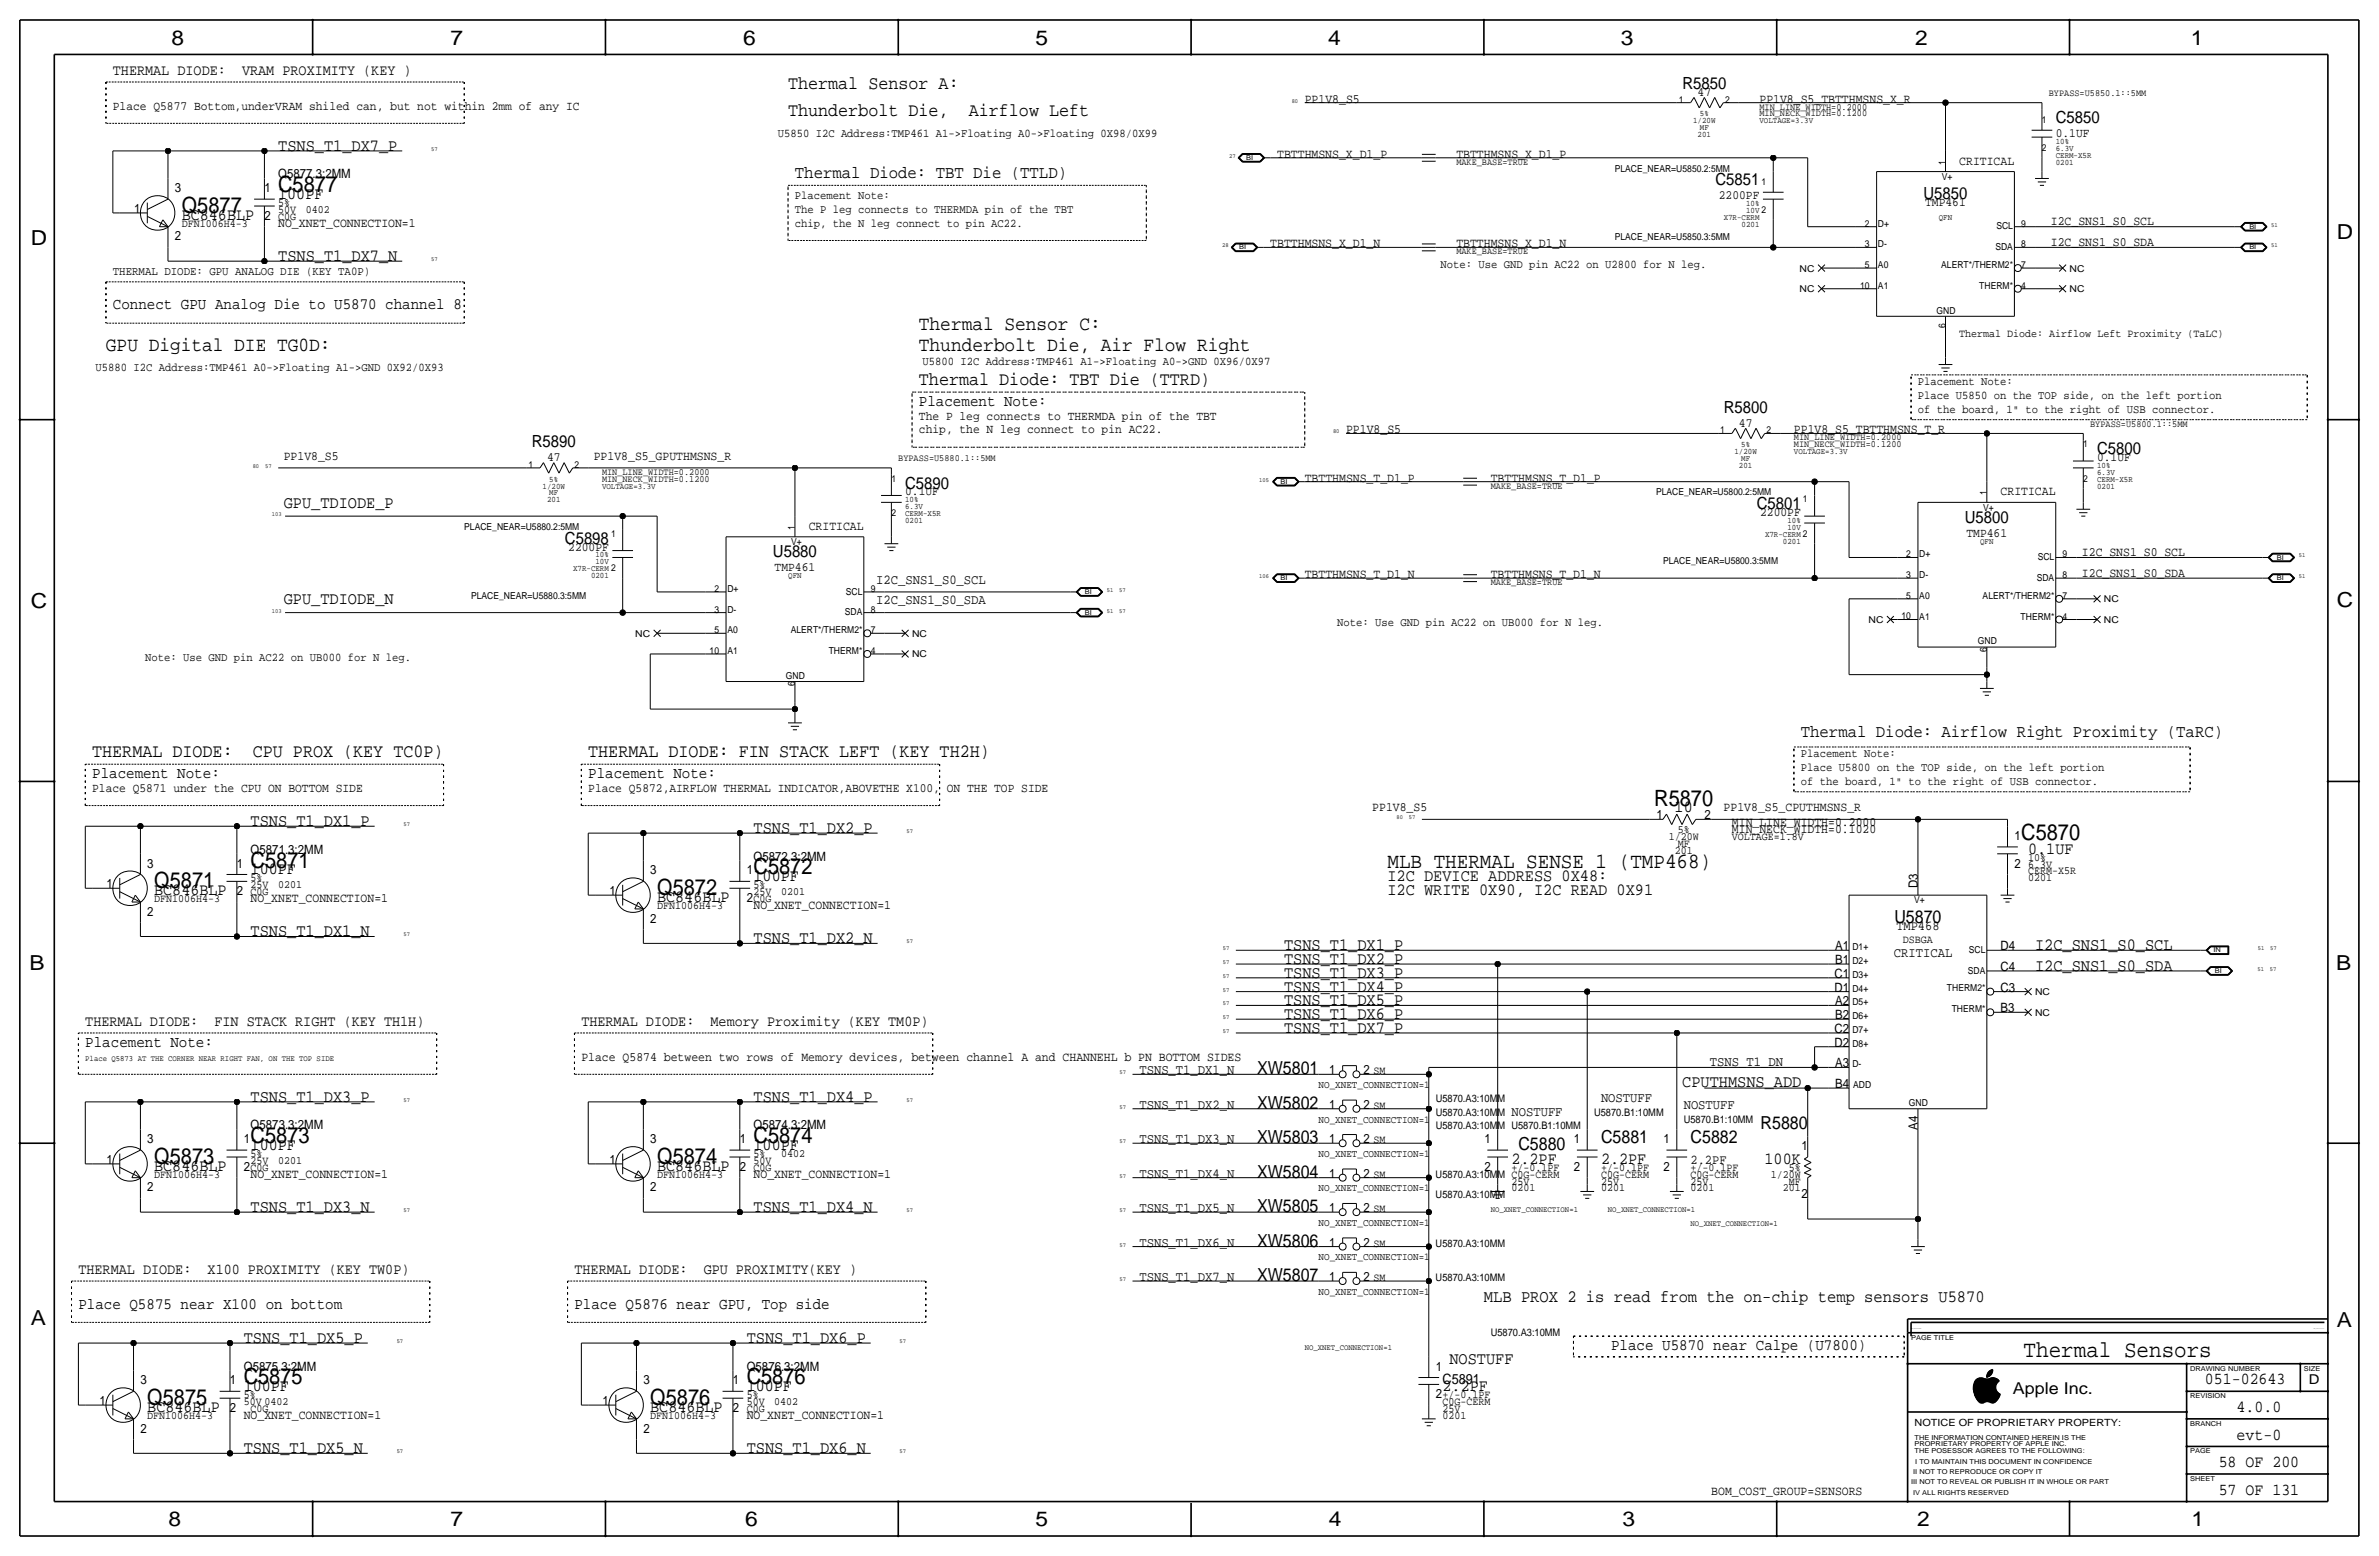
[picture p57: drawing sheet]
<svg xmlns="http://www.w3.org/2000/svg" width="877mm" height="574mm" viewBox="0 0 877 574" stroke-linecap="round" stroke-linejoin="round" font-family="sans-serif">
<defs><g id="words">
<text font-size="8.6" x="746" y="500.1">Thermal Sensors</text>
<g font-size="8.3">
<text x="102.6" y="70.9">C5877</text>
<text x="67" y="78.5">Q5877</text>
<text x="609.9" y="296.9">R5870</text>
<text x="745.2" y="309.6">C5870</text>
<text x="92.4" y="319.8">C5871</text>
<text x="277.8" y="322.3">C5872</text>
<text x="56.8" y="327.4">Q5871</text>
<text x="242.3" y="329.9">Q5872</text>
<text x="92.4" y="421.4">C5873</text>
<text x="277.8" y="421.4">C5874</text>
<text x="56.8" y="429">Q5873</text>
<text x="242.3" y="429">Q5874</text>
<text x="89.9" y="510.3">C5875</text>
<text x="275.3" y="510.3">C5876</text>
<text x="54.3" y="517.9">Q5875</text>
<text x="239.7" y="517.9">Q5876</text>
</g>
<text font-size="8" x="511.5" y="319.8">MLB THERMAL SENSE 1 (TMP468)</text>
<g font-size="7.6">
<text x="63.2" y="16.5">8</text>
<text x="166.1" y="16.5">7</text>
<text x="274" y="16.5">6</text>
<text x="381.7" y="16.5">5</text>
<text x="489.7" y="16.5">4</text>
<text x="597.6" y="16.5">3</text>
<text x="706.1" y="16.5">2</text>
<text x="807.7" y="16.5">1</text>
<text x="861.5" y="88.1">D</text>
<text x="11.4" y="90.4">D</text>
<text x="11.4" y="224.3">C</text>
<text x="861.5" y="223.8">C</text>
<text x="10.8" y="357.6">B</text>
<text x="861.3" y="357.4">B</text>
<text x="11.3" y="488.4">A</text>
<text x="861.5" y="489.2">A</text>
<text x="62.2" y="562.6">8</text>
<text x="166" y="562.6">7</text>
<text x="274.8" y="562.6">6</text>
<text x="381.7" y="562.6">5</text>
<text x="489.9" y="562.6">4</text>
<text x="598.1" y="562.6">3</text>
<text x="706.8" y="562.6">2</text>
<text x="807.9" y="562.6">1</text>
</g>
<g font-size="7.4">
<text x="338.8" y="121.7">Thermal Sensor C:</text>
<text x="39.1" y="129.3">GPU Digital DIE TG0D:</text>
<text x="338.8" y="129.3">Thunderbolt Die, Air Flow Right</text>
</g>
<g font-size="6.9">
<text x="290.5" y="32.8">Thermal Sensor A:</text>
<text x="290.5" y="42.9">Thunderbolt Die,</text>
<text x="357.2" y="42.9">Airflow Left</text>
<text x="338.8" y="142">Thermal Diode: TBT Die (TTRD)</text>
<text x="34" y="279.1">THERMAL DIODE:</text>
<text x="93.2" y="279.1">CPU PROX (KEY TC0P)</text>
<text x="216.9" y="279.1">THERMAL DIODE: FIN STACK LEFT (KEY TH2H)</text>
</g>
<g font-size="6.6">
<text x="698.4" y="340.1">U5870</text>
<text x="463.5" y="396">XW5801</text>
<text x="463.5" y="408.7">XW5802</text>
<text x="649.1" y="416.3">R5880</text>
<text x="463.5" y="421.4">XW5803</text>
<text x="559.8" y="423.9">C5880</text>
<text x="590.2" y="421.4">C5881</text>
<text x="623.3" y="421.4">C5882</text>
<text x="463.5" y="434.1">XW5804</text>
<text x="463.5" y="446.8">XW5805</text>
<text x="463.5" y="459.5">XW5806</text>
<text x="463.5" y="472.2">XW5807</text>
</g>
<g font-size="6.5">
<text x="293.1" y="65.8">Thermal Diode: TBT Die (TTLD)</text>
<text x="663.9" y="271.5">Thermal Diode: Airflow Right Proximity (TaRC)</text>
</g>
<text font-size="6.4" x="547.1" y="479.8">MLB PROX 2 is read from the on-chip temp sensors U5870</text>
<g font-size="6.3">
<text x="102.6" y="55.6">TSNS_T1_DX7_P</text>
<text x="102.6" y="96.3">TSNS_T1_DX7_N</text>
<text x="104.6" y="187.2">GPU_TDIODE_P</text>
<text x="104.6" y="222.8">GPU_TDIODE_N</text>
<text x="92.4" y="304.5">TSNS_T1_DX1_P</text>
<text x="277.8" y="307.1">TSNS_T1_DX2_P</text>
<text x="511.5" y="324.9">I2C DEVICE ADDRESS 0X48:</text>
<text x="511.5" y="329.9">I2C WRITE 0X90, I2C READ 0X91</text>
<text x="92.4" y="345.2">TSNS_T1_DX1_N</text>
<text x="277.8" y="347.7">TSNS_T1_DX2_N</text>
<text x="473.4" y="350.3">TSNS_T1_DX1_P</text>
<text x="750.3" y="350.3">I2C_SNS1_S0_SCL</text>
<text x="473.4" y="355.3">TSNS_T1_DX2_P</text>
<text x="750.3" y="357.9">I2C_SNS1_S0_SDA</text>
<text x="473.4" y="365.5">TSNS_T1_DX4_P</text>
<text x="473.4" y="360.4">TSNS_T1_DX3_P</text>
<text x="473.4" y="370.6">TSNS_T1_DX5_P</text>
<text x="473.4" y="375.7">TSNS_T1_DX6_P</text>
<text x="473.4" y="380.7">TSNS_T1_DX7_P</text>
<text x="620.2" y="400.6">CPUTHMSNS_ADD</text>
<text x="92.4" y="406.1">TSNS_T1_DX3_P</text>
<text x="277.8" y="406.1">TSNS_T1_DX4_P</text>
<text x="92.4" y="446.8">TSNS_T1_DX3_N</text>
<text x="277.8" y="446.8">TSNS_T1_DX4_N</text>
<text x="89.9" y="495">TSNS_T1_DX5_P</text>
<text x="275.3" y="495">TSNS_T1_DX6_P</text>
<text x="534.4" y="502.7">NOSTUFF</text>
<text x="89.9" y="535.7">TSNS_T1_DX5_N</text>
<text x="275.3" y="535.7">TSNS_T1_DX6_N</text>
</g>
<g font-size="6.2">
<text x="620.2" y="32.8">R5850</text>
<text x="757.9" y="45.5">C5850</text>
<text x="632.5" y="68.3">C5851</text>
<text x="102.6" y="73.4">100PF</text>
<text x="709.1" y="73.4">U5850</text>
<text x="67" y="81">BC846BLP</text>
<text x="635.5" y="152.1">R5800</text>
<text x="196.1" y="164.8">R5890</text>
<text x="773.1" y="167.4">C5800</text>
<text x="333.7" y="180.1">C5890</text>
<text x="647.7" y="187.7">C5801</text>
<text x="724.4" y="192.8">U5800</text>
<text x="208.3" y="200.4">C5898</text>
<text x="285" y="205.5">U5880</text>
<text x="617.4" y="299.5">10</text>
<text x="747.7" y="314.7">0.1UF</text>
<text x="92.4" y="322.3">100PF</text>
<text x="56.8" y="329.9">BC846BLP</text>
<text x="277.8" y="324.9">100PF</text>
<text x="242.3" y="332.5">BC846BLP</text>
<text x="92.4" y="423.9">100PF</text>
<text x="277.8" y="423.9">100PF</text>
<text x="56.8" y="431.5">BC846BLP</text>
<text x="242.3" y="431.5">BC846BLP</text>
<text x="557.2" y="429">2.2PF</text>
<text x="590.2" y="429">2.2PF</text>
<text x="650.5" y="429">100K</text>
<text x="89.9" y="512.8">100PF</text>
<text x="275.3" y="512.8">100PF</text>
<text x="531.8" y="512.8">2.2PF</text>
<text x="812.9" y="510.3">051-02643</text>
<text x="54.3" y="520.4">BC846BLP</text>
<text x="239.7" y="520.4">BC846BLP</text>
<text x="824.6" y="520.4">4.0.0</text>
<text x="824.6" y="530.6">evt-0</text>
<text x="818" y="540.8">58 OF 200</text>
<text x="818" y="550.9">57 OF 131</text>
</g>
<text font-size="6" x="742.1" y="513.9">Apple Inc.</text>
<g font-size="5.9">
<text x="41.6" y="114">Connect GPU Analog Die to U5870 channel 8</text>
<text x="338.8" y="149.6">Placement Note:</text>
<text x="34" y="286.8">Placement Note:</text>
<text x="216.9" y="286.8">Placement Note:</text>
<text x="31.4" y="385.8">Placement Note:</text>
<text x="28.9" y="482.3">Place Q5875 near X100 on bottom</text>
<text x="211.8" y="482.3">Place Q5876 near GPU, Top side</text>
<text x="594" y="497.6">Place U5870 near Calpe (U7800)</text>
</g>
<g font-size="5.6">
<text x="41.6" y="27.7">THERMAL DIODE:</text>
<text x="89.2" y="27.7">VRAM PROXIMITY (KEY )</text>
<text x="31.4" y="378.2">THERMAL DIODE:</text>
<text x="79.1" y="378.2">FIN STACK RIGHT (KEY TH1H)</text>
<text x="214.3" y="378.2">THERMAL DIODE:</text>
<text x="262" y="378.2">Memory Proximity (KEY TM0P)</text>
<text x="28.9" y="469.6">THERMAL DIODE:</text>
<text x="76.5" y="469.6">X100 PROXIMITY (KEY TW0P)</text>
<text x="211.8" y="469.6">THERMAL DIODE:</text>
<text x="259.4" y="469.6">GPU PROXIMITY(KEY )</text>
</g>
<text font-size="5.3" x="531.8" y="510.3">C5891</text>
<g font-size="5">
<text x="323" y="215.1">I2C_SNS1_S0_SCL</text>
<text x="323" y="222.8">I2C_SNS1_S0_SDA</text>
<text x="699.1" y="342.6">TMP468</text>
<text x="698.2" y="352.8">CRITICAL</text>
<text x="420.1" y="396">TSNS_T1_DX1_N</text>
<text x="630.4" y="392.9">TSNS_T1_DN</text>
<text x="590.2" y="406.1">NOSTUFF</text>
<text x="420.1" y="408.7">TSNS_T1_DX2_N</text>
<text x="557.2" y="411.2">NOSTUFF</text>
<text x="620.7" y="408.7">NOSTUFF</text>
<text x="420.1" y="421.4">TSNS_T1_DX3_N</text>
<text x="623.3" y="429">2.2PF</text>
<text x="420.1" y="434.1">TSNS_T1_DX4_N</text>
<text x="420.1" y="446.8">TSNS_T1_DX5_N</text>
<text x="420.1" y="459.5">TSNS_T1_DX6_N</text>
<text x="420.1" y="472.2">TSNS_T1_DX7_N</text>
<text x="851.2" y="510.3">D</text>
</g>
<g font-size="4.7">
<text x="625.9" y="35.3">47</text>
<text x="41.6" y="40.4">Place Q5877 Bottom,underVRAM shiled can, but not within 2mm of any IC</text>
<text x="481" y="37.8">PP1V8_S5</text>
<text x="648.7" y="37.8">PP1V8_S5_TBTTHMSNS_X_R</text>
<text x="757.9" y="50.5">0.1UF</text>
<text x="470.9" y="58.2">TBTTHMSNS_X_D1_P</text>
<text x="536.9" y="58.2">TBTTHMSNS_X_D1_P</text>
<text x="102.6" y="65.8">Q5877.3:2MM</text>
<text x="722.3" y="60.7">CRITICAL</text>
<text x="64.5" y="70.9">3</text>
<text x="97.5" y="70.9">1</text>
<text x="633.7" y="73.4">2200PF</text>
<text x="709.8" y="75.9">TMP461</text>
<text x="49.4" y="78.5">1</text>
<text x="97.5" y="81">2</text>
<text x="102.6" y="83.6">NO_XNET_CONNECTION=1</text>
<text x="756.1" y="83.1">I2C_SNS1_S0_SCL</text>
<text x="64.5" y="88.6">2</text>
<text x="468.3" y="91.2">TBTTHMSNS_X_D1_N</text>
<text x="536.9" y="91.2">TBTTHMSNS_X_D1_N</text>
<text x="756.1" y="90.7">I2C_SNS1_S0_SDA</text>
<text x="338.8" y="154.7">The P leg connects to THERMDA pin of the TBT</text>
<text x="338.8" y="159.8">chip, the N leg connect to pin AC22.</text>
<text x="496.3" y="159.8">PP1V8_S5</text>
<text x="641.1" y="157.2">47</text>
<text x="661.4" y="159.8">PP1V8_S5_TBTTHMSNS_T_R</text>
<text x="104.6" y="169.4">PP1V8_S5</text>
<text x="201.7" y="169.9">47</text>
<text x="218.9" y="169.4">PP1V8_S5_GPUTHMSNS_R</text>
<text x="773.1" y="169.9">0.1UF</text>
<text x="481" y="177.5">TBTTHMSNS_T_D1_P</text>
<text x="549.6" y="177.5">TBTTHMSNS_T_D1_P</text>
<text x="333.7" y="182.6">0.1UF</text>
<text x="737.6" y="182.6">CRITICAL</text>
<text x="648.9" y="190.2">2200PF</text>
<text x="298.1" y="195.3">CRITICAL</text>
<text x="725" y="197.9">TMP461</text>
<text x="209.5" y="202.9">2200PF</text>
<text x="767.5" y="205">I2C_SNS1_S0_SCL</text>
<text x="285.6" y="210.6">TMP461</text>
<text x="481" y="213.1">TBTTHMSNS_T_D1_N</text>
<text x="549.6" y="213.1">TBTTHMSNS_T_D1_N</text>
<text x="767.5" y="212.6">I2C_SNS1_S0_SDA</text>
<text x="34" y="291.8">Place Q5871 under the CPU ON BOTTOM SIDE</text>
<text x="216.9" y="291.8">Place Q5872,AIRFLOW THERMAL INDICATOR,ABOVETHE X100, ON THE TOP SIDE</text>
<text x="505.9" y="299">PP1V8_S5</text>
<text x="635.5" y="299">PP1V8_S5_CPUTHMSNS_R</text>
<text x="610.8" y="302">1</text>
<text x="628.3" y="302">2</text>
<text x="638.5" y="304.5">MIN_LINE_WIDTH=0.2000</text>
<text x="638.5" y="307.1">MIN_NECK_WIDTH=0.1020</text>
<text x="742.6" y="309.6">1</text>
<text x="92.4" y="314.7">Q5871.3:2MM</text>
<text x="277.8" y="317.2">Q5872.3:2MM</text>
<text x="54.3" y="319.8">3</text>
<text x="87.3" y="319.8">1</text>
<text x="239.7" y="322.3">3</text>
<text x="275.3" y="322.3">1</text>
<text x="742.6" y="319.8">2</text>
<text x="39.3" y="327.4">1</text>
<text x="87.3" y="329.9">2</text>
<text x="224.7" y="329.9">1</text>
<text x="707.1" y="327.4" transform="rotate(-90 707.1 327.4)">D3</text>
<text x="92.4" y="332.5">NO_XNET_CONNECTION=1</text>
<text x="275.3" y="332.5">2</text>
<text x="277.8" y="335">NO_XNET_CONNECTION=1</text>
<text x="54.3" y="337.6">2</text>
<text x="239.7" y="340.1">2</text>
<text x="676.5" y="350.3">A1</text>
<text x="737.6" y="350.3">D4</text>
<text x="676.5" y="355.4">B1</text>
<text x="737.6" y="357.9">C4</text>
<text x="676.3" y="365.5">D1</text>
<text x="676.3" y="360.4">C1</text>
<text x="737.6" y="365.5">C3</text>
<text x="676.5" y="370.6">A2</text>
<text x="676.5" y="375.7">B2</text>
<text x="737.6" y="373.1">B3</text>
<text x="676.3" y="380.7">C2</text>
<text x="676.3" y="385.8">D2</text>
<text x="214.3" y="390.9">Place Q5874 between two rows of Memory devices, between channel A and CHANNEHL b PN BOTTOM SIDES</text>
<text x="490" y="396">1</text>
<text x="502.7" y="396">2</text>
<text x="676.5" y="393.4">A3</text>
<text x="676.5" y="401.1">B4</text>
<text x="490" y="408.7">1</text>
<text x="502.7" y="408.7">2</text>
<text x="92.4" y="416.3">Q5873.3:2MM</text>
<text x="277.8" y="416.3">Q5874.3:2MM</text>
<text x="707.1" y="416.4" transform="rotate(-90 707.1 416.4)">A4</text>
<text x="54.3" y="421.4">3</text>
<text x="89.9" y="421.4">1</text>
<text x="239.7" y="421.4">3</text>
<text x="272.7" y="421.4">1</text>
<text x="490" y="421.4">1</text>
<text x="502.7" y="421.4">2</text>
<text x="547.3" y="421.4">1</text>
<text x="580.3" y="421.4">1</text>
<text x="613.3" y="421.4">1</text>
<text x="664.1" y="423.9">1</text>
<text x="39.3" y="429">1</text>
<text x="89.9" y="431.5">2</text>
<text x="224.7" y="429">1</text>
<text x="272.7" y="431.5">2</text>
<text x="547.3" y="431.5">2</text>
<text x="580.3" y="431.5">2</text>
<text x="613.3" y="431.5">2</text>
<text x="92.4" y="434.1">NO_XNET_CONNECTION=1</text>
<text x="277.8" y="434.1">NO_XNET_CONNECTION=1</text>
<text x="490" y="434.1">1</text>
<text x="502.7" y="434.1">2</text>
<text x="54.3" y="439.2">2</text>
<text x="239.7" y="439.2">2</text>
<text x="664.1" y="441.7">2</text>
<text x="490" y="446.8">1</text>
<text x="502.7" y="446.8">2</text>
<text x="490" y="459.5">1</text>
<text x="502.7" y="459.5">2</text>
<text x="490" y="472.2">1</text>
<text x="502.7" y="472.2">2</text>
<text x="89.9" y="505.2">Q5875.3:2MM</text>
<text x="275.3" y="505.2">Q5876.3:2MM</text>
<text x="529.3" y="505.2">1</text>
<text x="51.8" y="510.3">3</text>
<text x="84.8" y="510.3">1</text>
<text x="237.2" y="510.3">3</text>
<text x="270.2" y="510.3">1</text>
<text x="529.3" y="515.4">2</text>
<text x="36.7" y="517.9">1</text>
<text x="84.8" y="520.4">2</text>
<text x="222.1" y="517.9">1</text>
<text x="270.2" y="520.4">2</text>
<text x="89.9" y="523">NO_XNET_CONNECTION=1</text>
<text x="275.3" y="523">NO_XNET_CONNECTION=1</text>
<text x="51.8" y="528.1">2</text>
<text x="237.2" y="528.1">2</text>
<text x="630.9" y="550.9">BOM_COST_GROUP=SENSORS</text>
</g>
<g font-size="4.4">
<text x="286.7" y="50.5">U5850 I2C Address:TMP461 A1-&gt;Floating A0-&gt;Floating 0X98/0X99</text>
<text x="293.1" y="73.4">Placement Note:</text>
<text x="293.1" y="78.5">The P leg connects to THERMDA pin of the TBT</text>
<text x="293.1" y="83.6">chip, the N leg connect to pin AC22.</text>
<text x="41.6" y="101.3">THERMAL DIODE: GPU ANALOG DIE (KEY TA0P)</text>
<text x="531.1" y="98.8">Note: Use GND pin AC22 on U2800 for N leg.</text>
<text x="35.3" y="136.9">U5880 I2C Address:TMP461 A0-&gt;Floating A1-&gt;GND 0X92/0X93</text>
<text x="340.1" y="134.4">U5800 I2C Address:TMP461 A1-&gt;Floating A0-&gt;GND 0X96/0X97</text>
<text x="707.1" y="142">Placement Note:</text>
<text x="707.1" y="147.1">Place U5850 on the TOP side, on the left portion</text>
<text x="707.1" y="152.1">of the board, 1&quot; to the right of USB connector.</text>
<text x="493" y="230.9">Note: Use GND pin AC22 on UB000 for N leg.</text>
<text x="53.6" y="243.6">Note: Use GND pin AC22 on UB000 for N leg.</text>
<text x="663.9" y="279.1">Placement Note:</text>
<text x="663.9" y="284.2">Place U5800 on the TOP side, on the left portion</text>
<text x="663.9" y="289.3">of the board, 1&quot; to the right of USB connector.</text>
</g>
<g font-size="4.1">
<text x="102.6" y="75.9">5%</text>
<text x="67" y="83.6">DFN1006H4-3</text>
<text x="102.6" y="81">C0G</text>
<text x="102.6" y="78.5">50V</text>
<text x="112.7" y="78.5">0402</text>
<text x="722.3" y="124.2">Thermal Diode: Airflow Left Proximity (TaLC)</text>
<text x="615.2" y="309.6">1/20W</text>
<text x="618.5" y="307.1">5%</text>
<text x="638.5" y="309.6">VOLTAGE=1.8V</text>
<text x="617.4" y="314.7">201</text>
<text x="618.5" y="312.2">MF</text>
<text x="747.7" y="317.2">10%</text>
<text x="747.7" y="319.8">6.3V</text>
<text x="747.7" y="322.3">CERM-X5R</text>
<text x="92.4" y="329.9">C0G</text>
<text x="92.4" y="327.4">25V</text>
<text x="92.4" y="324.9">5%</text>
<text x="102.6" y="327.4">0201</text>
<text x="277.8" y="329.9">25V</text>
<text x="277.8" y="327.4">5%</text>
<text x="288" y="329.9">0201</text>
<text x="747.7" y="324.9">0201</text>
<text x="56.8" y="332.5">DFN1006H4-3</text>
<text x="242.3" y="335">DFN1006H4-3</text>
<text x="277.8" y="332.5">C0G</text>
<text x="701.6" y="347.7">DSBGA</text>
<text x="506.4" y="396">SM</text>
<text x="506.4" y="408.7">SM</text>
<text x="506.4" y="421.4">SM</text>
<text x="92.4" y="431.5">C0G</text>
<text x="92.4" y="426.5">5%</text>
<text x="92.4" y="429">25V</text>
<text x="102.6" y="429">0201</text>
<text x="277.8" y="431.5">C0G</text>
<text x="277.8" y="429">50V</text>
<text x="277.8" y="426.5">5%</text>
<text x="288" y="426.5">0402</text>
<text x="557.2" y="431.5">+/-0.1PF</text>
<text x="590.2" y="431.5">+/-0.1PF</text>
<text x="623.3" y="431.5">+/-0.1PF</text>
<text x="659.5" y="431.5">5%</text>
<text x="56.8" y="434.1">DFN1006H4-3</text>
<text x="242.3" y="434.1">DFN1006H4-3</text>
<text x="506.4" y="434.1">SM</text>
<text x="557.2" y="436.6">25V</text>
<text x="590.2" y="434.1">C0G-CERM</text>
<text x="590.2" y="436.6">25V</text>
<text x="623.3" y="434.1">C0G-CERM</text>
<text x="623.3" y="436.6">25V</text>
<text x="652.8" y="434.1">1/20W</text>
<text x="659.5" y="436.6">MF</text>
<text x="557.2" y="439.2">0201</text>
<text x="590.2" y="439.2">0201</text>
<text x="623.3" y="439.2">0201</text>
<text x="657.3" y="439.2">201</text>
<text x="506.4" y="446.8">SM</text>
<text x="506.4" y="459.5">SM</text>
<text x="506.4" y="472.2">SM</text>
<text x="89.9" y="515.4">5%</text>
<text x="275.3" y="515.4">5%</text>
<text x="531.8" y="515.4">+/-0.1PF</text>
<text x="89.9" y="517.9">50V 0402</text>
<text x="92.4" y="520.4">C0G</text>
<text x="275.3" y="517.9">50V</text>
<text x="275.3" y="520.4">C0G</text>
<text x="285.4" y="517.9">0402</text>
<text x="531.8" y="520.4">25V</text>
<text x="531.8" y="517.9">C0G-CERM</text>
<text x="54.3" y="523">DFN1006H4-3</text>
<text x="239.7" y="523">DFN1006H4-3</text>
<text x="531.8" y="523">0201</text>
</g>
<g font-size="3.8">
<text x="486.1" y="401.1">NO_XNET_CONNECTION=1</text>
<text x="529.3" y="406.1">U5870.A3:10MM</text>
<text x="486.1" y="413.8">NO_XNET_CONNECTION=1</text>
<text x="529.3" y="411.2">U5870.A3:10MM</text>
<text x="587.7" y="411.2">U5870.B1:10MM</text>
<text x="620.7" y="413.8">U5870.B1:10MM</text>
<text x="529.3" y="416.3">U5870.A3:10MM U5870.B1:10MM</text>
<text x="486.1" y="426.5">NO_XNET_CONNECTION=1</text>
<text x="529.3" y="434.1">U5870.A3:10MM C0G-CERM</text>
<text x="486.1" y="439.2">NO_XNET_CONNECTION=1</text>
<text x="529.3" y="441.7">U5870.A3:10MM</text>
<text x="486.1" y="451.9">NO_XNET_CONNECTION=1</text>
<text x="529.3" y="459.5">U5870.A3:10MM</text>
<text x="486.1" y="464.6">NO_XNET_CONNECTION=1</text>
<text x="529.3" y="472.2">U5870.A3:10MM</text>
<text x="486.1" y="477.3">NO_XNET_CONNECTION=1</text>
<text x="549.6" y="492.5">U5870.A3:10MM</text>
</g>
<text font-size="3.7" x="705.8" y="525.5">NOTICE OF PROPRIETARY PROPERTY:</text>
<g font-size="3.5">
<text x="755.3" y="35.3">BYPASS=U5850.1::5MM</text>
<text x="619" y="37.8">1</text>
<text x="636" y="37.8">2</text>
<text x="648.7" y="40.4">MIN_LINE_WIDTH=0.2000</text>
<text x="648.7" y="42.9">MIN_NECK_WIDTH=0.1200</text>
<text x="752.8" y="45.5">1</text>
<text x="752.8" y="55.6">2</text>
<text x="536.9" y="60.7">MAKE_BASE=TRUE</text>
<text x="595.3" y="63.2">PLACE_NEAR=U5850.2:5MM</text>
<text x="717.2" y="60.7" transform="rotate(-90 717.2 60.7)">1</text>
<text x="649.5" y="68.3">1</text>
<text x="715.8" y="66.3">V+</text>
<text x="649.5" y="78.5">2</text>
<text x="687.6" y="83.6">2</text>
<text x="692.4" y="83.6">D+</text>
<text x="745.2" y="83.6">9</text>
<text x="595.3" y="88.6">PLACE_NEAR=U5850.3:5MM</text>
<text x="736" y="84.6">SCL</text>
<text x="536.9" y="93.7">MAKE_BASE=TRUE</text>
<text x="687.6" y="91.2">3</text>
<text x="692.4" y="91.2">D-</text>
<text x="735.7" y="92.2">SDA</text>
<text x="745.2" y="91.2">8</text>
<text x="663.5" y="100.1">NC</text>
<text x="687.6" y="98.8">5</text>
<text x="692.4" y="98.8">A0</text>
<text x="715.7" y="98.8">ALERT*/THERM2*</text>
<text x="745.2" y="98.8">7</text>
<text x="763" y="100.1">NC</text>
<text x="663.5" y="107.7">NC</text>
<text x="685.8" y="106.4">10</text>
<text x="692.4" y="106.4">A1</text>
<text x="729.7" y="106.4">THERM*</text>
<text x="745.2" y="106.4">4</text>
<text x="763" y="107.7">NC</text>
<text x="713.9" y="115.6">GND</text>
<text x="717.2" y="120.9" transform="rotate(-90 717.2 120.9)">6</text>
<text x="634.2" y="159.8">1</text>
<text x="651.2" y="159.8">2</text>
<text x="770.6" y="157.2">BYPASS=U5800.1::5MM</text>
<text x="661.4" y="162.3">MIN_LINE_WIDTH=0.2000</text>
<text x="661.4" y="164.8">MIN_NECK_WIDTH=0.1200</text>
<text x="768" y="164.8">1</text>
<text x="194.8" y="172.5">1</text>
<text x="211.8" y="172.5">2</text>
<text x="331.2" y="169.9">BYPASS=U5880.1::5MM</text>
<text x="221.9" y="175">MIN_LINE_WIDTH=0.2000</text>
<text x="221.9" y="177.5">MIN_NECK_WIDTH=0.1200</text>
<text x="328.6" y="177.5">1</text>
<text x="768" y="177.5">2</text>
<text x="549.6" y="180.1">MAKE_BASE=TRUE</text>
<text x="610.6" y="182.6">PLACE_NEAR=U5800.2:5MM</text>
<text x="664.7" y="185.2">1</text>
<text x="732.5" y="182.6" transform="rotate(-90 732.5 182.6)">1</text>
<text x="328.6" y="190.2">2</text>
<text x="731.1" y="188.2">V+</text>
<text x="171.1" y="195.3">PLACE_NEAR=U5880.2:5MM</text>
<text x="225.3" y="197.9">1</text>
<text x="293.1" y="195.3" transform="rotate(-90 293.1 195.3)">1</text>
<text x="664.7" y="197.9">2</text>
<text x="291.7" y="200.9">V+</text>
<text x="613.1" y="208">PLACE_NEAR=U5800.3:5MM</text>
<text x="702.8" y="205.5">2</text>
<text x="707.6" y="205.5">D+</text>
<text x="751.2" y="206.5">SCL</text>
<text x="760.4" y="205.5">9</text>
<text x="225.3" y="210.6">2</text>
<text x="549.6" y="215.6">MAKE_BASE=TRUE</text>
<text x="702.8" y="213.1">3</text>
<text x="707.6" y="213.1">D-</text>
<text x="750.9" y="214.1">SDA</text>
<text x="760.4" y="213.1">8</text>
<text x="173.7" y="220.7">PLACE_NEAR=U5880.3:5MM</text>
<text x="263.4" y="218.2">2</text>
<text x="268.2" y="218.2">D+</text>
<text x="311.8" y="219.2">SCL</text>
<text x="321" y="218.2">9</text>
<text x="702.8" y="220.7">5</text>
<text x="707.6" y="220.7">A0</text>
<text x="730.9" y="220.7">ALERT*/THERM2*</text>
<text x="760.4" y="220.7">7</text>
<text x="775.7" y="222">NC</text>
<text x="263.4" y="225.8">3</text>
<text x="268.2" y="225.8">D-</text>
<text x="311.5" y="226.8">SDA</text>
<text x="321" y="225.8">8</text>
<text x="263.4" y="233.4">5</text>
<text x="268.2" y="233.4">A0</text>
<text x="291.5" y="233.4">ALERT*/THERM2*</text>
<text x="321" y="233.4">7</text>
<text x="688.9" y="229.6">NC</text>
<text x="701" y="228.3">10</text>
<text x="707.6" y="228.3">A1</text>
<text x="744.9" y="228.3">THERM*</text>
<text x="760.4" y="228.3">4</text>
<text x="775.7" y="229.6">NC</text>
<text x="234.2" y="234.7">NC</text>
<text x="336.2" y="234.7">NC</text>
<text x="729.2" y="237.5">GND</text>
<text x="261.6" y="241">10</text>
<text x="268.2" y="241">A1</text>
<text x="305.5" y="241">THERM*</text>
<text x="321" y="241">4</text>
<text x="336.2" y="242.3">NC</text>
<text x="732.5" y="240.3" transform="rotate(-90 732.5 240.3)">6</text>
<text x="289.8" y="250.2">GND</text>
<text x="293.1" y="253" transform="rotate(-90 293.1 253)">6</text>
<text x="705.7" y="333">V+</text>
<text x="683" y="350.3">D1+</text>
<text x="725.8" y="351.3">SCL</text>
<text x="683" y="355.3">D2+</text>
<text x="725.5" y="358.9">SDA</text>
<text x="683" y="365.5">D4+</text>
<text x="683" y="360.4">D3+</text>
<text x="717.8" y="365.4">THERM2*</text>
<text x="683" y="370.6">D5+</text>
<text x="750.3" y="366.8">NC</text>
<text x="683" y="375.7">D6+</text>
<text x="719.5" y="373.1">THERM*</text>
<text x="750.3" y="374.4">NC</text>
<text x="683" y="380.7">D7+</text>
<text x="683" y="385.8">D8+</text>
<text x="683" y="393.4">D-</text>
<text x="683.2" y="401.1">ADD</text>
<text x="703.8" y="407.7">GND</text>
</g>
<g font-size="3.1">
<text x="624.2" y="45.5">1/20W</text>
<text x="626.7" y="42.9">5%</text>
<text x="648.7" y="45.5">VOLTAGE=3.3V</text>
<text x="625.9" y="50.5">201</text>
<text x="626.7" y="48">MF</text>
<text x="757.9" y="53.1">10%</text>
<text x="757.9" y="55.6">6.3V</text>
<text x="757.9" y="58.2">CERM-X5R</text>
<text x="757.9" y="60.7">0201</text>
<text x="643.7" y="75.9">10%</text>
<text x="635.5" y="81">X7R-CERM</text>
<text x="642.1" y="83.6">0201</text>
<text x="643.7" y="78.5">10V</text>
<text x="714.8" y="81">QFN</text>
<text x="639.5" y="167.4">1/20W</text>
<text x="641.9" y="164.8">5%</text>
<text x="661.4" y="167.4">VOLTAGE=3.3V</text>
<text x="641.1" y="172.5">201</text>
<text x="641.9" y="169.9">MF</text>
<text x="773.1" y="172.5">10%</text>
<text x="202.5" y="177.5">5%</text>
<text x="773.1" y="175">6.3V</text>
<text x="773.1" y="177.5">CERM-X5R</text>
<text x="200" y="180.1">1/20W</text>
<text x="201.7" y="185.2">201</text>
<text x="202.5" y="182.6">MF</text>
<text x="221.9" y="180.1">VOLTAGE=3.3V</text>
<text x="333.7" y="185.2">10%</text>
<text x="773.1" y="180.1">0201</text>
<text x="333.7" y="190.2">CERM-X5R</text>
<text x="333.7" y="187.7">6.3V</text>
<text x="333.7" y="192.8">0201</text>
<text x="650.7" y="197.9">X7R-CERM</text>
<text x="659" y="192.8">10%</text>
<text x="659" y="195.3">10V</text>
<text x="657.3" y="200.4">0201</text>
<text x="730" y="200.4">QFN</text>
<text x="219.5" y="205.5">10%</text>
<text x="219.5" y="208">10V</text>
<text x="211.3" y="210.6">X7R-CERM</text>
<text x="217.9" y="213.1">0201</text>
<text x="290.6" y="213.1">QFN</text>
</g>
<g font-size="3">
<text x="31.4" y="390.9">Place Q5873 AT THE CORNER NEAR RIGHT FAN, ON THE TOP SIDE</text>
<text x="549.6" y="446.8">NO_XNET_CONNECTION=1</text>
<text x="592.8" y="446.8">NO_XNET_CONNECTION=1</text>
<text x="623.3" y="451.9">NO_XNET_CONNECTION=1</text>
<text x="481" y="497.6">NO_XNET_CONNECTION=1</text>
</g>
<g font-size="2.5">
<text x="459.4" y="58.9">BI</text>
<text x="829.3" y="84.3">BI</text>
<text x="456.9" y="91.9">BI</text>
<text x="829.3" y="91.9">BI</text>
<text x="472.1" y="178.3">BI</text>
<text x="839.4" y="206.2">BI</text>
<text x="472.1" y="213.9">BI</text>
<text x="839.4" y="213.9">BI</text>
<text x="400" y="218.9">BI</text>
<text x="400" y="226.6">BI</text>
<text x="816.1" y="351">IN</text>
<text x="816.6" y="358.6">BI</text>
<text x="704.5" y="493.8">PAGE TITLE</text>
<text x="807.4" y="505.2">DRAWING NUMBER</text>
<text x="849.3" y="505.2">SIZE</text>
<text x="807.4" y="515.4">REVISION</text>
<text x="807.4" y="525.5">BRANCH</text>
<text x="705.8" y="533.1">PROPRIETARY PROPERTY OF APPLE INC.</text>
<text x="705.8" y="530.6">THE INFORMATION CONTAINED HEREIN IS THE</text>
<text x="705.8" y="535.7">THE POSESSOR AGREES TO THE FOLLOWING:</text>
<text x="706.1" y="539.5">I TO MAINTAIN THIS DOCUMENT IN CONFIDENCE</text>
<text x="807.4" y="535.7">PAGE</text>
<text x="705.3" y="543.3">II NOT TO REPRODUCE OR COPY IT</text>
<text x="807.4" y="545.8">SHEET</text>
<text x="704.5" y="547.1">III NOT TO REVEAL OR PUBLISH IT IN WHOLE OR PART</text>
<text x="705.3" y="550.9">IV ALL RIGHTS RESERVED</text>
</g>
<g font-size="2.3">
<text x="476.2" y="37.8">80</text>
<text x="159" y="55.6">57</text>
<text x="453.1" y="58.2">27</text>
<text x="837.3" y="83.6">51</text>
<text x="450.6" y="91.2">28</text>
<text x="837.3" y="91.2">51</text>
<text x="159" y="96.3">57</text>
<text x="491.4" y="159.8">80</text>
<text x="93.2" y="172.5">80</text>
<text x="97.7" y="172.5">57</text>
<text x="464.3" y="177.5">105</text>
<text x="100.2" y="190.2">103</text>
<text x="847.5" y="205.5">51</text>
<text x="464.3" y="213.1">106</text>
<text x="847.5" y="213.1">51</text>
<text x="408.1" y="218.2">51</text>
<text x="412.6" y="218.2">57</text>
<text x="100.2" y="225.8">103</text>
<text x="408.1" y="225.8">51</text>
<text x="412.6" y="225.8">57</text>
<text x="148.8" y="304.5">57</text>
<text x="514.8" y="302">80</text>
<text x="519.4" y="302">57</text>
<text x="334.2" y="307.1">57</text>
<text x="148.8" y="345.2">57</text>
<text x="334.2" y="347.7">57</text>
<text x="450.8" y="350.3">57</text>
<text x="832.4" y="350.3">51</text>
<text x="836.9" y="350.3">57</text>
<text x="450.8" y="355.3">57</text>
<text x="832.3" y="357.9">51</text>
<text x="836.8" y="357.9">57</text>
<text x="450.8" y="365.5">57</text>
<text x="450.8" y="360.4">57</text>
<text x="450.8" y="370.6">57</text>
<text x="450.8" y="375.7">57</text>
<text x="450.8" y="380.7">57</text>
<text x="412.7" y="396">57</text>
<text x="148.8" y="406.1">57</text>
<text x="334.2" y="406.1">57</text>
<text x="412.7" y="408.7">57</text>
<text x="412.7" y="421.4">57</text>
<text x="412.7" y="434.1">57</text>
<text x="148.8" y="446.8">57</text>
<text x="334.2" y="446.8">57</text>
<text x="412.7" y="446.8">57</text>
<text x="412.7" y="459.5">57</text>
<text x="412.7" y="472.2">57</text>
<text x="146.3" y="495">57</text>
<text x="331.7" y="495">57</text>
<text x="146.3" y="535.7">57</text>
<text x="331.7" y="535.7">57</text>
</g>
<g font-size=".4">
<text x="704.5" y="490">SYNC_MASTER=RAYMOND</text>
<text x="852.9" y="490">SYNC_DATE=06/28/2017</text>
</g>
</g></defs>
<g fill="none" stroke="#000" stroke-width=".37">
<path d="M481 37.8h137.2zM618.2 37.8h5.1zM624.5 35.9l-1.2 1.9zM624.5 35.9l2 3.9zM628.3 35.9l-1.8 3.9zM628.3 35.9l2 3.9zM632.2 35.9l-1.9 3.9zM632.2 35.9l1.9 3.9zM635.4 37.8l-1.3 2zM635.4 37.8h5.6zM641 37.8h76.2zM717.2 37.8h35.6z"/>
<path d="M717.2 37.8v17.8zM752.8 37.8v2.6zM41.6 55.6v22.9zM41.6 55.6h20.3zM61.9 55.6h35.6zM61.9 55.6v10.2zM97.5 55.6h50.8zM97.5 55.6v10.2zM456.4 58.2l1.6 1.5zM456.4 58.2l1.6-1.6zM456.6 58.2l1.5-1.5zM456.6 58.2l1.5 1.4z"/>
<path d="M456.7 58.2l1.4-1.4zM456.7 58.2l1.4 1.3zM456.9 58.2l1.3 1.2zM456.9 58.2l1.3-1.3zM458 59.7h6.7zM458 56.6h6.7zM458.1 59.6h6.5zM458.1 56.7h6.5zM458.1 56.8h6.5zM458.1 59.5h6.5zM458.2 59.4h6.3zM458.2 56.9h6.3z"/>
<path d="M464.5 59.4l1.3-1.2zM464.5 56.9l1.3 1.3zM464.6 56.8l1.3 1.4zM464.6 59.5l1.3-1.3zM464.6 56.7l1.5 1.5zM464.6 59.6l1.5-1.4zM464.7 56.6l1.5 1.6zM464.7 59.7l1.5-1.5zM465.8 58.2h2.5zM468.3 58.2h55.9zM524.2 59.4h5.1zM524.2 58.2h5.1z"/>
<path d="M524.2 56.9h5.1zM529.3 58.2h124.4zM653.7 58.2h12.7zM653.7 58.2v5zM666.4 58.2v25.4zM717.2 55.6v7.6zM749 48h7.6zM749 50.5h7.6zM752.8 58.2v5zM752.8 40.4v7.6zM752.8 50.5v7.7zM41.6 78.5h2.5z"/>
<path d="M44.1 78.5h10.2zM54.3 79.8l7.6 3.8zM54.3 77.2l7.6-3.8zM54.3 74.7v7.6zM61.9 65.8v7.6zM93.7 75.9h7.6zM93.7 73.4h7.6zM97.5 65.8v7.6zM97.5 75.9v7.7zM649.9 70.9h7.7zM649.9 73.4h7.7zM653.7 63.2v7.7z"/>
<path d="M653.7 73.4v7.6zM691.8 63.2h50.8zM691.8 63.2v53.4zM742.6 63.2v53.4zM750.3 65.8h5zM751.3 67.1h3zM752 68.3h1.6zM752.8 63.2v2.6zM58.8 83.6h3.1zM60 81l1.9 2.6zM60 81l-1.2 2.6zM61.9 91.2v5.1z"/>
<path d="M61.9 96.3h35.6zM61.9 83.6v7.6zM97.5 96.3h50.8zM97.5 83.6v12.7zM453.9 91.2l1.6 1.6zM453.9 91.2l1.6-1.6zM454.1 91.2l1.4-1.5zM454.1 91.2l1.4 1.5zM454.2 91.2l1.4 1.4zM454.2 91.2l1.4-1.4zM454.4 91.2l1.2 1.3zM455.5 92.8h6.6z"/>
<path d="M455.5 89.6h6.6zM455.5 89.7h6.6zM455.5 92.7h6.6zM455.6 92.6h6.4zM455.6 89.8h6.4zM455.6 92.5h6.4zM455.6 89.9h6.4zM455.6 89.9l-1.2 1.3zM462 89.9l1.2 1.3zM462 92.5l1.2-1.3zM462 89.8l1.4 1.4zM462 92.6l1.4-1.4z"/>
<path d="M462.1 92.7l1.4-1.5zM462.1 89.7l1.4 1.5zM462.1 89.6l1.6 1.6zM462.1 92.8l1.6-1.6zM463.2 91.2h2.6zM465.8 91.2h58.4zM524.2 92.5h5.1zM524.2 91.2h5.1zM524.2 89.9h5.1zM529.3 91.2h124.4zM653.7 91.2h30.5zM653.7 81v10.2z"/>
<path d="M666.4 83.6h17.8zM670.3 97.5l2.5 2.6zM671.5 98.8h12.7zM672.8 97.5l-2.5 2.6zM684.2 91.2h7.6zM684.2 83.6h7.6zM684.2 98.8h7.6zM742.6 91.2h7.7zM742.6 83.6h7.7zM745.2 98.8h5.1zM750.3 91.2h73.6zM750.3 83.6h73.6z"/>
<path d="M750.3 98.8h10.1zM759.2 97.5l2.5 2.6zM823.9 91.2h2.6zM823.9 83.6h2.6zM826 91.2l1.6 1.6zM826 83.6l1.6 1.5zM826.2 91.2l1.4-1.5zM826.2 83.6l1.4-1.5zM826.2 91.2l1.4 1.5zM826.2 83.6l1.4 1.4zM826.3 91.2l1.4 1.4zM826.3 83.6l1.4 1.3z"/>
<path d="M826.3 91.2l1.4-1.4zM826.3 83.6l1.4-1.4zM826.5 91.2l1.2 1.3zM826.5 83.6l1.2 1.2zM826.5 91.2l1.2-1.3zM826.5 83.6l1.2-1.3zM827.6 89.6l-1.6 1.6zM827.6 82l-1.6 1.6zM827.6 92.8h6.6zM827.6 85.1h6.6zM827.6 89.6h6.6zM827.6 82h6.6z"/>
<path d="M827.6 89.7h6.6zM827.6 82.1h6.6zM827.6 92.7h6.6zM827.6 85h6.6zM827.7 92.6h6.4zM827.7 84.9h6.4zM827.7 89.8h6.4zM827.7 82.2h6.4zM827.7 92.5h6.4zM827.7 89.9h6.4zM827.7 84.8h6.4zM827.7 82.3h6.4z"/>
<path d="M834.1 92.5l1.3-1.3zM834.1 84.8l1.3-1.2zM834.1 89.9l1.3 1.3zM834.1 82.3l1.3 1.3zM834.1 89.8l1.4 1.4zM834.1 82.2l1.4 1.4zM834.1 92.6l1.4-1.4zM834.1 84.9l1.4-1.3zM834.2 92.7l1.5-1.5zM834.2 85l1.5-1.4zM834.2 89.7l1.5 1.5zM834.2 82.1l1.5 1.5z"/>
<path d="M834.2 89.6l1.6 1.6zM834.2 82l1.6 1.6zM834.2 92.8l1.6-1.6zM834.2 85.1l1.6-1.5zM670.3 105.2l2.5 2.5zM671.5 106.4h12.7zM672.8 105.2l-2.5 2.5zM684.2 106.4h7.6zM691.8 116.6h50.8zM717.2 116.6v7.6zM745.2 106.4h5.1zM750.3 106.4h10.1z"/>
<path d="M759.2 107.7l2.5-2.5zM759.2 105.2l2.5 2.5zM759.2 100.1l2.5-2.6zM714.7 134.4h5.1zM715.7 135.6h3.1zM716.5 136.9h1.5zM717.2 124.2v7.6zM717.2 131.8v2.6zM496.3 159.8h137.1zM633.4 159.8h5.1zM639.8 157.8l1.9 3.9zM639.8 157.8l-1.3 2z"/>
<path d="M643.6 157.8l-1.9 3.9zM643.6 157.8l1.9 3.9zM647.4 157.8l-1.9 3.9zM647.4 157.8l1.9 3.9zM650.6 159.8h5.7zM650.6 159.8l-1.3 1.9zM656.3 159.8h76.2zM732.5 159.8h35.5zM732.5 159.8v17.7zM768 159.8v2.5zM102.6 172.5h91.4zM194 172.5h5.1z"/>
<path d="M200.4 170.5l1.9 3.9zM200.4 170.5l-1.3 2zM204.2 170.5l-1.9 3.9zM204.2 170.5l1.9 3.9zM208 170.5l-1.9 3.9zM208 170.5l1.9 3.9zM211.2 172.5h5.7zM211.2 172.5l-1.3 1.9zM216.9 172.5h76.2zM293.1 172.5h35.5zM293.1 172.5v17.7zM328.6 172.5v2.5z"/>
<path d="M328.6 175v7.6zM469.1 177.5l1.6 1.6zM469.1 177.5l1.6-1.5zM469.3 177.5l1.5-1.4zM469.3 177.5l1.5 1.5zM469.4 177.5l1.4-1.3zM469.4 177.5l1.4 1.4zM469.6 177.5l1.3 1.3zM469.6 177.5l1.3-1.2zM470.7 179.1h6.7zM470.7 176h6.7zM470.8 179h6.5z"/>
<path d="M470.8 176.1h6.5zM470.8 176.2h6.5zM470.8 178.9h6.5zM470.9 178.8h6.3zM470.9 176.3h6.3zM477.2 176.3l1.3 1.2zM477.3 176.2l1.3 1.3zM477.3 178.9l1.3-1.4zM477.3 176.1l1.5 1.4zM477.3 179l1.5-1.5zM477.4 176l1.5 1.5zM477.4 179.1l1.5-1.6z"/>
<path d="M478.5 177.5l-1.3 1.3zM478.5 177.5h2.5zM481 177.5h58.4zM539.4 178.8h5.1zM539.4 177.5h5.1zM539.4 176.3h5.1zM544.5 177.5h124.5zM669 177.5h12.7zM669 177.5v5.1zM681.7 177.5v28zM732.5 177.5v7.7zM764.2 169.9h7.7z"/>
<path d="M764.2 172.5h7.7zM768 162.3v7.6zM768 172.5v7.6zM105.1 190.2h124.5zM229.6 190.2h12.7zM229.6 190.2v5.1zM229.6 195.3v7.6zM242.3 190.2v28zM267.7 197.9h50.8zM267.7 197.9v53.3zM293.1 190.2v7.7zM318.5 197.9v53.3z"/>
<path d="M324.8 185.2h7.6zM324.8 182.6h7.6zM328.6 192.8v5.1zM328.6 197.9v2.5zM328.6 185.2v7.6zM665.2 190.2h7.6zM665.2 192.8h7.6zM669 182.6v7.6zM669 192.8v7.6zM707.1 185.2h50.8zM707.1 185.2v53.3zM757.9 185.2v53.3z"/>
<path d="M765.5 187.7h5.1zM766.5 189h3.1zM767.3 190.2h1.5zM768 180.1v5.1zM768 185.2v2.5zM225.8 205.5h7.6zM225.8 202.9h7.6zM229.6 213.1v12.7zM229.6 205.5v7.6zM242.3 218.2h17.7zM260 218.2h7.7zM318.5 218.2h7.6z"/>
<path d="M326.1 218.2h68.6zM326.1 200.4h5.1zM327.1 201.7h3zM327.9 202.9h1.5zM394.7 218.2h2.5zM396.7 218.2l1.6 1.6zM396.7 218.2l1.6-1.6zM396.9 218.2l1.5-1.5zM396.9 218.2l1.5 1.5zM397.1 218.2l1.3 1.4zM397.1 218.2l1.3-1.4zM397.2 218.2l1.3 1.3z"/>
<path d="M397.2 218.2l1.3-1.3zM398.3 219.8h6.7zM398.3 216.6h6.7zM398.4 216.7h6.5zM398.4 219.7h6.5zM398.4 219.6h6.5zM398.4 216.8h6.5zM398.5 216.9h6.3zM398.5 219.5h6.3zM404.8 216.9l1.3 1.3zM404.8 219.5l1.3-1.3zM404.9 216.8l1.3 1.4z"/>
<path d="M404.9 219.6l1.3-1.4zM404.9 219.7l1.5-1.5zM404.9 216.7l1.5 1.5zM405 216.6l1.6 1.6zM405 219.8l1.6-1.6zM469.1 213.1l1.6 1.6zM469.1 213.1l1.6-1.6zM469.3 213.1l1.5-1.5zM469.3 213.1l1.5 1.5zM469.4 213.1l1.4-1.4zM469.4 213.1l1.4 1.4zM469.6 213.1l1.3 1.3z"/>
<path d="M470.7 214.7h6.7zM470.7 211.5h6.7zM470.8 214.6h6.5zM470.8 211.6h6.5zM470.8 211.7h6.5zM470.8 214.5h6.5zM470.9 214.4h6.3zM470.9 211.8h6.3zM470.9 211.8l-1.3 1.3zM477.2 214.4l1.3-1.3zM477.2 211.8l1.3 1.3zM477.3 211.7l1.3 1.4z"/>
<path d="M477.3 214.5l1.3-1.4zM477.3 211.6l1.5 1.5zM477.3 214.6l1.5-1.5zM477.4 211.5l1.5 1.6zM477.4 214.7l1.5-1.6zM478.5 213.1h2.5zM481 213.1h58.4zM539.4 214.4h5.1zM539.4 213.1h5.1zM539.4 211.8h5.1zM544.5 213.1h124.5zM669 200.4v12.7z"/>
<path d="M669 213.1h30.5zM681.7 205.5h17.8zM699.5 213.1h7.6zM699.5 205.5h7.6zM757.9 213.1h7.6zM757.9 205.5h7.6zM765.5 213.1h68.6zM765.5 205.5h68.6zM771.9 219.5l2.5 2.5zM774.4 219.5l-2.5 2.5zM834.1 213.1h2.5zM834.1 205.5h2.5z"/>
<path d="M836.2 213.1l1.5-1.6zM836.2 205.5l1.5-1.6zM836.2 213.1l1.5 1.6zM836.2 205.5l1.5 1.6zM836.3 213.1l1.5 1.5zM836.3 205.5l1.5 1.5zM836.3 213.1l1.5-1.5zM836.3 205.5l1.5-1.5zM836.5 213.1l1.3 1.4zM836.5 205.5l1.3 1.4zM836.5 213.1l1.3-1.4zM836.5 205.5l1.3-1.4z"/>
<path d="M836.6 213.1l1.3-1.3zM836.6 205.5l1.3-1.3zM836.6 213.1l1.3 1.3zM836.6 205.5l1.3 1.3zM837.7 214.7h6.7zM837.7 207.1h6.7zM837.7 211.5h6.7zM837.7 203.9h6.7zM837.8 214.6h6.5zM837.8 207h6.5zM837.8 211.6h6.5zM837.8 204h6.5z"/>
<path d="M837.8 214.5h6.5zM837.8 206.9h6.5zM837.8 211.7h6.5zM837.8 204.1h6.5zM837.9 214.4h6.3zM837.9 211.8h6.3zM837.9 206.8h6.3zM837.9 204.2h6.3zM844.2 214.4l1.3-1.3zM844.2 206.8l1.3-1.3zM844.2 211.8l1.3 1.3zM844.2 204.2l1.3 1.3z"/>
<path d="M844.3 211.7l1.4 1.4zM844.3 204.1l1.4 1.4zM844.3 214.5l1.4-1.4zM844.3 206.9l1.4-1.4zM844.3 214.6l1.5-1.5zM844.3 207l1.5-1.5zM844.3 211.6l1.5 1.5zM844.3 204l1.5 1.5zM844.4 211.5l1.6 1.6zM844.4 203.9l1.6 1.6zM844.4 214.7l1.6-1.6zM846 205.5l-1.6 1.6z"/>
<path d="M105.1 225.8h124.5zM229.6 225.8h30.4zM241 232.2l2.5 2.5zM242.3 233.4h17.7zM243.5 232.2l-2.5 2.5zM260 225.8h7.7zM260 233.4h7.7zM318.5 225.8h7.6zM321 233.4h5.1zM326.1 225.8h68.6zM326.1 233.4h7.6zM332.4 239.8l2.6 2.5z"/>
<path d="M332.4 234.7l2.6-2.5zM332.4 232.2l2.6 2.5zM394.7 225.8h2.5zM396.7 225.8l1.6 1.6zM396.7 225.8l1.6-1.6zM396.9 225.8l1.5-1.5zM396.9 225.8l1.5 1.5zM397.1 225.8l1.3 1.4zM397.1 225.8l1.3-1.4zM397.2 225.8l1.3 1.3zM398.3 227.4h6.7zM398.3 224.2h6.7z"/>
<path d="M398.4 224.3h6.5zM398.4 227.3h6.5zM398.4 227.2h6.5zM398.4 224.4h6.5zM398.5 224.5h6.3zM398.5 227.1h6.3zM398.5 224.5l-1.3 1.3zM404.8 224.5l1.3 1.3zM404.8 227.1l1.3-1.3zM404.9 224.4l1.3 1.4zM404.9 227.2l1.3-1.4zM404.9 227.3l1.5-1.5z"/>
<path d="M404.9 224.3l1.5 1.5zM405 224.2l1.6 1.6zM405 227.4l1.6-1.6zM681.7 220.7h17.8zM681.7 220.7v28zM695.7 227.1l2.5 2.5zM696.9 228.3h2.6zM698.2 227.1l-2.5 2.5zM699.5 228.3h7.6zM699.5 220.7h7.6zM707.1 238.5h50.8zM732.5 238.5v7.6z"/>
<path d="M760.4 228.3h5.1zM760.4 220.7h5.1zM765.5 220.7h7.6zM765.5 228.3h7.6zM771.9 227.1l2.5 2.5zM774.4 227.1l-2.5 2.5zM239.7 241v20.4zM239.7 241h20.3zM260 241h7.7zM267.7 251.2h50.8zM293.1 258.8v2.6zM293.1 251.2v7.6z"/>
<path d="M321 241h5.1zM326.1 241h7.6zM332.4 242.3l2.6-2.5zM681.7 248.7h50.8zM729.9 253.7h5.1zM731 255h3zM731.7 256.3h1.5zM732.5 248.7v2.5zM732.5 246.1v2.6zM732.5 251.2v2.5zM239.7 261.4h53.4zM290.5 266.4h5.1z"/>
<path d="M291.5 267.7h3.1zM292.3 269h1.5zM293.1 261.4v2.5zM293.1 263.9v2.5zM31.4 304.5v22.9zM31.4 304.5h20.4zM51.8 304.5h35.5zM51.8 304.5v10.2zM51.8 314.7v7.6zM87.3 304.5v10.2zM87.3 314.7v7.6zM87.3 304.5h50.8z"/>
<path d="M216.9 307.1v22.8zM216.9 307.1h20.3zM237.2 307.1h35.5zM237.2 307.1v10.1zM237.2 317.2v7.7zM272.7 307.1h50.8zM272.7 307.1v10.1zM272.7 317.2v7.7zM524.2 302h83.8zM608 302h5.1zM614.4 300.1l1.9 3.8zM614.4 300.1l-1.3 1.9z"/>
<path d="M618.2 300.1l-1.9 3.8zM618.2 300.1l1.9 3.8zM622 300.1l-1.9 3.8zM622 300.1l1.9 3.8zM625.2 302h5.7zM625.2 302l-1.3 1.9zM630.9 302h76.2zM707.1 302h33zM707.1 302v20.3zM736.3 312.2h7.6zM736.3 314.7h7.6zM740.1 302v2.5z"/>
<path d="M740.1 304.5v7.7zM740.1 314.7v7.6zM31.4 327.4h2.6zM34 327.4h10.1zM44.1 328.7l7.7 3.8zM44.1 326.1l7.7-3.8zM44.1 323.6v7.6zM48.6 332.5h3.2zM49.9 329.9l-1.3 2.6zM49.9 329.9l1.9 2.6zM51.8 332.5v7.6zM83.5 322.3h7.6z"/>
<path d="M83.5 324.9h7.6zM87.3 332.5v12.7zM87.3 324.9v7.6zM216.9 329.9h2.5zM219.4 329.9h10.2zM229.6 331.2l7.6 3.8zM229.6 328.7l7.6-3.8zM229.6 326.1v7.7zM234 335h3.2zM235.3 332.5l1.9 2.5zM235.3 332.5l-1.3 2.5zM237.2 335v7.6z"/>
<path d="M268.9 327.4h7.7zM268.9 324.9h7.7zM272.7 335v12.7zM272.7 327.4v7.6zM681.7 329.9h50.8zM681.7 329.9v78.8zM707.1 322.3v7.6zM732.5 329.9v78.8zM737.6 329.9h5zM738.6 331.2h3zM739.3 332.5h1.6zM740.1 322.3v5.1z"/>
<path d="M740.1 327.4v2.5zM51.8 340.1v5.1zM51.8 345.2h35.5zM87.3 345.2h50.8zM237.2 342.6v5.1zM237.2 347.7h35.5zM272.7 347.7h50.8zM455.6 350.3h218.5zM455.6 355.3h96.5zM552.1 355.3h122zM552.1 355.3v61zM674.1 355.3h7.6z"/>
<path d="M674.1 350.3h7.6zM732.5 350.3h7.6zM732.5 357.9h7.6zM740.1 357.9h71.1zM740.1 350.3h71.1zM811.2 350.3h2.6zM811.2 357.9h2.6zM813.3 357.9l1.6-1.6zM813.3 350.3l1.6 1.5zM813.3 357.9l1.6 1.6zM813.5 350.3l1.4-1.5zM813.5 357.9l1.4-1.5z"/>
<path d="M813.5 350.3l1.4 1.4zM813.5 357.9l1.4 1.5zM813.6 350.3l1.4 1.3zM813.6 357.9l1.4 1.4zM813.6 350.3l1.4-1.4zM813.8 350.3l1.2 1.2zM813.8 357.9l1.2 1.3zM813.8 350.3l1.2-1.3zM813.8 357.9l1.2-1.3zM814.9 348.7l-1.6 1.6zM814.9 351.8h6.8zM814.9 348.7h6.8z"/>
<path d="M814.9 359.5h6.6zM814.9 356.3h6.6zM814.9 356.4h6.6zM814.9 348.8h6.7zM814.9 359.4h6.6zM814.9 351.7h6.7zM815 348.9h6.5zM815 359.3h6.4zM815 356.5l-1.4 1.4zM815 356.5h6.4zM815 351.6h6.5zM815 349h6.4z"/>
<path d="M815 351.5h6.4zM815 359.2h6.4zM815 356.6h6.4zM821.4 349v2.5zM821.4 359.2l1.3-1.3zM821.4 356.6l1.3 1.3zM821.4 356.5l1.4 1.4zM821.4 359.3l1.4-1.4zM821.5 348.9v2.7zM821.5 359.4l1.5-1.5zM821.5 356.4l1.5 1.5zM821.5 356.3l1.6 1.6z"/>
<path d="M821.6 348.8v2.9zM821.7 348.7v3.1zM823.1 357.9l-1.6 1.6zM455.6 360.4h218.5zM455.6 370.6h218.5zM455.6 375.7h218.5zM455.6 365.5h129.6zM585.2 365.5h88.9zM585.2 365.5v50.8zM674.1 375.7h7.6zM674.1 370.6h7.6zM674.1 365.5h7.6z"/>
<path d="M674.1 360.4h7.6zM735 365.5h5.1zM735 373.1h5.1zM740.1 365.5h7.6zM740.1 373.1h7.6zM746.5 371.9l2.5 2.5zM746.5 366.8l2.5-2.6zM746.5 364.2l2.5 2.6zM749 371.9l-2.5 2.5zM417.5 396h68.6zM455.6 380.7h162.6zM486.1 396h7.6z"/>
<path d="M495 392.8v1.9zM495 392.8h5.1zM500.1 392.8v1.9zM501.3 396h7.7zM509 396h17.7zM526.7 393.4h142.3zM526.7 393.4v2.6zM526.7 396v12.7zM618.2 380.7h55.9zM618.2 380.7v35.6zM669 385.8h5.1zM669 385.8v7.6z"/>
<path d="M669 393.4h5.1zM674.1 385.8h7.6zM674.1 380.7h7.6zM674.1 393.4h7.6zM31.4 406.1v22.9zM31.4 406.1h20.4zM51.8 406.1h35.5zM51.8 406.1v10.2zM51.8 416.3v7.6zM87.3 406.1v10.2zM87.3 416.3v7.6zM87.3 406.1h50.8z"/>
<path d="M216.9 406.1v22.9zM216.9 406.1h20.3zM237.2 406.1h35.5zM237.2 406.1v10.2zM237.2 416.3v7.6zM272.7 406.1h50.8zM272.7 406.1v10.2zM272.7 416.3v7.6zM417.5 408.7h68.6zM486.1 408.7h7.6zM495 418.2v1.9zM495 405.5v1.9z"/>
<path d="M495 418.2h5.1zM495 405.5h5.1zM500.1 418.2v1.9zM500.1 405.5v1.9zM501.3 408.7h7.7zM509 408.7h17.7zM526.7 408.7v12.7zM552.1 416.3v7.6zM585.2 416.3v7.6zM618.2 416.3v7.6zM628.3 401.1h38.1zM666.4 401.1h7.7z"/>
<path d="M666.4 401.1v17.7zM666.4 418.8v7.7zM674.1 401.1h7.6zM681.7 408.7h50.8zM707.1 416.3v33zM707.1 408.7v7.6zM31.4 429h2.6zM34 429h10.1zM44.1 430.3l7.7 3.8zM44.1 427.7l7.7-3.8zM44.1 425.2v7.6zM48.6 434.1h3.2z"/>
<path d="M49.9 431.5l-1.3 2.6zM49.9 431.5l1.9 2.6zM51.8 434.1v7.6zM83.5 423.9h7.6zM83.5 426.5h7.6zM87.3 434.1v12.7zM87.3 426.5v7.6zM216.9 429h2.5zM219.4 429h10.2zM229.6 430.3l7.6 3.8zM229.6 427.7l7.6-3.8zM229.6 425.2v7.6z"/>
<path d="M234 434.1h3.2zM235.3 431.5l1.9 2.6zM235.3 431.5l-1.3 2.6zM237.2 434.1v7.6zM268.9 426.5h7.7zM268.9 423.9h7.7zM272.7 434.1v12.7zM272.7 426.5v7.6zM417.5 421.4h68.6zM417.5 434.1h68.6zM486.1 434.1h7.6zM486.1 421.4h7.6z"/>
<path d="M495 430.9v1.9zM495 430.9h5.1zM500.1 430.9v1.9zM501.3 434.1h7.7zM501.3 421.4h7.7zM509 421.4h17.7zM509 434.1h17.7zM526.7 421.4v12.7zM526.7 434.1v12.7zM548.3 423.9h7.7zM548.3 426.5h7.7zM549.6 439.2h5.1z"/>
<path d="M552.1 434.1v2.5zM552.1 436.6v2.6zM552.1 426.5v7.6zM581.4 423.9h7.6zM581.4 426.5h7.6zM582.6 439.2h5.1zM585.2 434.1v2.5zM585.2 436.6v2.6zM585.2 426.5v7.6zM614.4 423.9h7.6zM614.4 426.5h7.6zM615.6 439.2h5.1z"/>
<path d="M618.2 434.1v2.5zM618.2 436.6v2.6zM618.2 426.5v7.6zM665.2 432.3l2.5-1.3zM665.2 429.8l2.5-1.3zM665.2 427.2l1.2-.7zM665.2 432.3l2.5 1zM665.2 429.8l2.5 1.2zM665.2 427.2l2.5 1.3zM666.4 434.1l1.3-.8zM666.4 434.1v7.6zM51.8 441.7v5.1z"/>
<path d="M51.8 446.8h35.5zM87.3 446.8h50.8zM237.2 441.7v5.1zM237.2 446.8h35.5zM272.7 446.8h50.8zM417.5 446.8h68.6zM417.5 459.5h68.6zM486.1 459.5h7.6zM486.1 446.8h7.6zM495 456.3v1.9zM495 443.6v1.9zM495 456.3h5.1z"/>
<path d="M495 443.6h5.1zM500.1 456.3v1.9zM500.1 443.6v1.9zM501.3 459.5h7.7zM501.3 446.8h7.7zM509 446.8h17.7zM509 459.5h17.7zM526.7 446.8v12.7zM526.7 459.5v12.7zM550.6 440.4h3.1zM551.4 441.7h1.5zM583.6 440.4h3.1z"/>
<path d="M584.4 441.7h1.5zM616.7 440.4h3zM617.4 441.7h1.5zM666.4 449.3h40.7zM666.4 441.7v7.6zM704.5 459.5h5.1zM707.1 449.3v7.6zM707.1 456.9v2.6zM417.5 472.2h68.6zM486.1 472.2h7.6zM495 469v1.9zM495 469h5.1z"/>
<path d="M500.1 469v1.9zM501.3 472.2h7.7zM509 472.2h17.7zM526.7 472.2v27.9zM705.6 460.8h3zM706.3 462h1.5zM28.9 495v22.9zM28.9 495h20.3zM49.2 495h35.6zM49.2 495v10.2zM84.8 495h50.8zM84.8 495v10.2z"/>
<path d="M214.3 495v22.9zM214.3 495h20.3zM234.6 495h35.6zM234.6 495v10.2zM270.2 495h50.8zM270.2 495v10.2zM28.9 517.9h2.5zM31.4 517.9h10.2zM41.6 519.2l7.6 3.8zM41.6 516.6l7.6-3.8zM41.6 514.1v7.6zM49.2 505.2v7.6z"/>
<path d="M81 512.8h7.6zM81 515.4h7.6zM84.8 505.2v7.6zM84.8 515.4v7.6zM214.3 517.9h2.6zM216.9 517.9h10.1zM227 519.2l7.6 3.8zM227 516.6l7.6-3.8zM227 514.1v7.6zM234.6 505.2v7.6zM266.4 512.8h7.6zM266.4 515.4h7.6z"/>
<path d="M270.2 505.2v7.6zM270.2 515.4v7.6zM522.9 510.3h7.7zM522.9 507.7h7.7zM526.7 517.9v2.5zM526.7 500.1v7.6zM526.7 510.3v7.6zM727.5 512.2h8.4zM727.5 512.3h8.4zM727.5 512.4h8.5zM727.5 511.2h8.2zM727.5 511.3h8.2z"/>
<path d="M727.5 511.5h8.2zM727.5 511.4h8.2zM727.5 512h8.3zM727.5 512.1h8.3zM727.5 511.7h8.3zM727.5 511.8h8.3zM727.5 511.6h8.3zM727.5 511.9h8.3zM727.5 511.1h8.3zM727.6 512.8h8.6zM727.6 510.8h8.2zM727.6 511h8.2z"/>
<path d="M727.6 510.9h8.2zM727.6 510.7h8.2zM727.6 512.5h8.4zM727.6 512.6h8.4zM727.6 512.7h8.5zM727.6 512.9h8.6zM727.6 510.6h8.3zM727.6 510.5h8.3zM727.6 513h8.7zM727.6 513.1h8.8zM727.7 513.2h8.8zM727.7 510.2h8.3z"/>
<path d="M727.7 510.4h8.2zM727.7 510.3h8.3zM727.7 513.4h9.1zM727.7 513.3h9zM727.7 510.1h8.3zM727.8 509.9h8.4zM727.8 513.5h9.1zM727.8 510h8.3zM727.8 513.6h9.2zM727.8 513.8h9.6zM727.8 509.8h8.5zM727.8 513.7h9.4z"/>
<path d="M727.9 513.9h9.5zM727.9 509.7h8.4zM727.9 509.6h8.5zM727.9 514.1h9.5zM727.9 514h9.5zM728 514.2h9.4zM728 509.5h8.5zM728 509.4h8.6zM728 509.3h8.7zM728 514.4h9.3zM728.1 509.2h8.8zM728.1 514.5h9.2z"/>
<path d="M728.1 514.6h9.1zM728.1 509.1h8.9zM728.2 514.7h9zM728.2 509h8.8zM728.2 514.8h9zM728.3 514.9h8.8zM728.3 508.9h8.7zM728.3 515h8.8zM728.3 508.8h8.6zM728.3 515.1h8.7zM728.4 508.7h8.4zM728.4 515.2h8.6z"/>
<path d="M728.5 515.3h8.4zM728.5 515.4h8.4zM728.5 508.6h8.2zM728.6 515.5h8.2zM728.6 508.5h7.9zM728.7 515.6h8zM728.7 515.7h8zM728.7 508.4h7.7zM728.8 515.8h7.7zM728.9 515.9h7.6zM728.9 508.3h3.1zM728.9 516h7.5z"/>
<path d="M729 508.2h2.6zM729 516.1h7.3zM729.1 516.2h7.1zM729.2 516.3h6.9zM729.2 508.1a4.7 4.7 0 0 0-1.2 6.3l1.8 2.6 .8 .2 1-.3M729.3 508.1h2.1zM729.3 516.4h6.7zM729.4 516.5h6.5zM729.5 516.6h6.3zM729.6 516.7h2.5zM729.6 507.9h1.4zM729.7 516.8h2.1z"/>
<path d="M729.8 516.9h1.9zM729.9 517h1.6zM730.2 517.1h1zM732.4 507.5h.6zM732.4 507.6h.4zM732.4 507.4h.8zM732.4 507.3h1zM732.4 507.1h1.3zM732.4 507h1.4zM732.4 507.2h1.2zM732.5 506.9h1.4zM732.5 506.8h1.5z"/>
<path d="M732.5 506.6h1.7zM732.5 506.7h1.6zM732.6 506.5h1.7zM732.6 506.4h1.7zM732.7 506.3h1.7zM732.7 506.2h1.7zM732.8 506.1h1.7zM732.8 506h1.7zM732.9 505.9h1.6zM733 505.8h1.6zM733.1 505.7h1.5zM733.1 508.3h3.1z"/>
<path d="M733.2 505.6h1.4zM733.2 516.7h2.5zM733.3 505.5h1.4zM733.4 508.2h2.6zM733.4 505.4h1.3zM733.6 505.3h1.1zM733.6 516.8h2zM733.6 508.1a2.99 2.99 0 0 1 3.5 1 2.71 2.71 0 0 0-1.3 2.5 2.71 2.71 0 0 0 1.7 2.3 3.5 3.5 0 0 1-3.1 3.2l-1.6-.4-1.1 .2M733.7 508.1h2.1zM733.7 508.1l-1.3 .2-1.9-.4-1.3 .2M733.7 505.2h1zM733.8 516.9h1.7z"/>
<path d="M733.9 505.1h.8zM733.9 507.9h1.6zM734 517h1.3zM734.1 505h.6zM734.3 507.8h.8zM734.3 504.9h.4zM734.3 517.1h.7zM734.7 504.7a2.81 2.81 0 0 0-2.3 3 2.71 2.71 0 0 0 2.3-2.9M46.1 523h3.1zM47.3 520.4l1.9 2.6zM47.3 520.4l-1.2 2.6zM49.2 530.6v5.1z"/>
<path d="M49.2 535.7h35.6zM49.2 523v7.6zM84.8 535.7h50.8zM84.8 523v12.7zM231.5 523h3.1zM232.8 520.4l1.8 2.6zM232.8 520.4l-1.3 2.6zM234.6 530.6v5.1zM234.6 535.7h35.6zM234.6 523v7.6zM270.2 535.7h50.8zM270.2 523v12.7z"/>
<path d="M524.2 523h5.1zM525.2 524.3h3.1zM526 525.5h1.5zM526.7 520.4v2.6z"/>
<circle cx="58.1" cy="78.5" r="6.4"/>
<circle cx="743.9" cy="98.8" r="1.28"/>
<circle cx="743.9" cy="106.4" r="1.28"/>
<circle cx="319.7" cy="233.4" r="1.28"/>
<circle cx="759.1" cy="220.7" r="1.28"/>
<circle cx="759.1" cy="228.4" r="1.28"/>
<circle cx="319.7" cy="241.1" r="1.28"/>
<circle cx="47.9" cy="327.5" r="6.4"/>
<circle cx="233.4" cy="330" r="6.4"/>
<circle cx="733.7" cy="365.5" r="1.28"/>
<circle cx="733.7" cy="373.1" r="1.28"/>
<circle cx="495" cy="396" r="1.28"/>
<circle cx="500.1" cy="396" r="1.28"/>
<circle cx="495" cy="408.7" r="1.28"/>
<circle cx="500.1" cy="408.7" r="1.28"/>
<circle cx="47.9" cy="429.1" r="6.4"/>
<circle cx="233.4" cy="429.1" r="6.4"/>
<circle cx="495" cy="421.4" r="1.28"/>
<circle cx="495" cy="434.1" r="1.28"/>
<circle cx="500.1" cy="421.4" r="1.28"/>
<circle cx="500.1" cy="434.1" r="1.28"/>
<circle cx="495" cy="459.5" r="1.28"/>
<circle cx="495" cy="446.8" r="1.28"/>
<circle cx="500.1" cy="446.8" r="1.28"/>
<circle cx="500.1" cy="459.5" r="1.28"/>
<circle cx="495" cy="472.2" r="1.28"/>
<circle cx="500.1" cy="472.2" r="1.28"/>
<circle cx="45.4" cy="518" r="6.4"/>
<circle cx="230.8" cy="518" r="6.4"/>
</g>
<g fill="none" stroke="#000" stroke-width=".37" stroke-dasharray=".7 1.4" stroke-linecap="butt">
<path d="M39.1 30.2h132zM39.1 30.2v15.3zM171.1 30.2v15.3zM39.1 45.5h132zM290.5 68.3v20.3zM290.5 68.3h132.1zM422.6 68.3v20.3zM290.5 88.6h132.1zM39.1 119.1h132zM39.1 103.9h132zM39.1 103.9v15.2zM171.1 103.9v15.2z"/>
<path d="M704.5 138.2v16.5zM704.5 138.2h146.1zM850.6 138.2v16.5zM336.2 144.5v20.3zM336.2 144.5h144.8zM481 144.5v20.3zM704.5 154.7h146.1zM336.2 164.8h144.8zM661.4 275.3v16.5zM661.4 275.3h146zM807.4 275.3v16.5zM31.4 281.7v15.2z"/>
<path d="M31.4 281.7h132.1zM31.4 296.9h132.1zM163.5 281.7v15.2zM214.3 296.9h132.1zM214.3 281.7v15.2zM214.3 281.7h132.1zM346.4 281.7v15.2zM661.4 291.8h146zM28.9 380.7v15.3zM28.9 380.7h132.1zM28.9 396h132.1zM161 380.7v15.3z"/>
<path d="M211.8 380.7h132.1zM211.8 380.7v15.3zM211.8 396h132.1zM343.9 380.7v15.3zM26.4 472.2h132zM26.4 472.2v15.2zM158.4 472.2v15.2zM209.2 472.2h132.1zM209.2 472.2v15.2zM341.3 472.2v15.2zM26.4 487.4h132zM209.2 487.4h132.1z"/>
<path d="M580.1 492.5h121.9zM580.1 492.5v7.6zM702 492.5v7.6zM580.1 500.1h121.9z"/>
</g>
<g fill="none" stroke="#000" stroke-width=".6" stroke-linecap="butt">
<path d="M7.3 7.4v558.8zM7.3 7.4h862.3zM115.3 7.4v12.7zM223.2 7.4v12.7zM331.2 7.4v12.7zM439.1 7.4v12.7zM547.1 7.4v12.7zM655 7.4v12.7zM763 7.4v12.7zM869.6 7.4v558.8zM20 20.1v533.4zM20 20.1h838.2z"/>
<path d="M858.2 20.1v533.4zM7.3 154.7h12.7zM858.2 154.7h11.4zM7.3 288h12.7zM858.2 288h11.4zM7.3 421.4h12.7zM858.2 421.4h11.4zM703.3 486.2h154.9zM703.3 486.2v5zM703.3 491.2v62.3zM703.3 491.2h154.9zM704.5 487.4h152.4z"/>
<path d="M704.5 487.4v5.1zM703.3 502.7h154.9zM806.1 502.7v50.8zM806.1 512.8h52.1zM848.1 502.7v10.1zM703.3 520.4h102.8zM806.1 533.1h52.1zM806.1 523h52.1zM20 553.5h838.2zM115.3 553.5v12.7zM223.2 553.5v12.7zM331.2 553.5v12.7z"/>
<path d="M439.1 554v12.2zM547.1 553.5v12.7zM655 553.5v12.7zM763 553.5v12.7zM806.1 543.3h52.1zM7.3 566.2h862.3z"/>
</g>
<g fill="#000" stroke="#000" stroke-width=".37">
<path d="M115.1 7.2h.4v.3h-.4zM115.1 19.9h.4v.3h-.4zM223 7.2h.4v.3h-.4zM223 19.9h.4v.3h-.4zM331 19.9h.4v.3h-.4zM331 7.2h.4v.3h-.4zM438.9 7.2h.4v.3h-.4zM438.9 19.9h.4v.3h-.4zM546.9 7.2h.4v.3h-.4zM546.9 19.9h.4v.3h-.4zM654.8 19.9h.4v.3h-.4zM654.8 7.2h.4v.3h-.4z"/>
<path d="M762.8 19.9h.4v.3h-.4zM762.8 7.2h.4v.3h-.4zM7.1 154.5h.4v.4h-.4zM19.8 154.5h.4v.4h-.4zM858 154.5h.4v.4h-.4zM869.5 154.5h.3v.4h-.3zM7.1 287.9h.4v.3h-.4zM19.8 287.9h.4v.3h-.4zM858 287.9h.4v.3h-.4zM869.5 287.9h.3v.3h-.3zM7.1 421.2h.4v.4h-.4zM19.8 421.2h.4v.4h-.4z"/>
<path d="M858 421.2h.4v.4h-.4zM869.5 421.2h.3v.4h-.3zM858 491.1h.4v.3h-.4zM703.1 502.5h.4v.3h-.4zM806 502.5h.3v.3h-.3zM806 512.7h.3v.3h-.3zM847.9 512.7h.3v.3h-.3zM847.9 502.5h.3v.3h-.3zM858 502.5h.4v.3h-.4zM858 512.7h.4v.3h-.4zM806 520.3h.3v.3h-.3zM806 522.8h.3v.4h-.3z"/>
<path d="M806 533h.3v.3h-.3zM858 522.8h.4v.4h-.4zM858 533h.4v.3h-.4zM115.1 553.3h.4v.3h-.4zM223 553.3h.4v.3h-.4zM331 553.3h.4v.3h-.4zM546.9 553.3h.4v.3h-.4zM654.8 553.3h.4v.3h-.4zM703.1 553.3h.4v.3h-.4zM762.8 553.3h.4v.3h-.4zM806 543.1h.3v.4h-.3zM806 553.3h.3v.3h-.3z"/>
<path d="M858 543.1h.4v.4h-.4zM115.1 566h.4v.3h-.4zM223 566h.4v.3h-.4zM331 566h.4v.3h-.4zM438.9 566h.4v.3h-.4zM546.9 566h.4v.3h-.4zM654.8 566h.4v.3h-.4z"/>
<circle cx="717.2" cy="37.8" r="1.02"/>
<circle cx="61.9" cy="55.6" r="1.02"/>
<circle cx="97.5" cy="55.6" r="1.02"/>
<circle cx="653.7" cy="58.2" r="1.02"/>
<circle cx="97.5" cy="96.3" r="1.02"/>
<circle cx="653.7" cy="91.2" r="1.02"/>
<circle cx="732.5" cy="159.8" r="1.02"/>
<circle cx="293.1" cy="172.5" r="1.02"/>
<circle cx="669" cy="177.5" r="1.02"/>
<circle cx="229.6" cy="190.2" r="1.02"/>
<circle cx="669" cy="213.1" r="1.02"/>
<circle cx="229.6" cy="225.8" r="1.02"/>
<circle cx="732.5" cy="248.7" r="1.02"/>
<circle cx="293.1" cy="261.4" r="1.02"/>
<circle cx="51.8" cy="304.5" r="1.02"/>
<circle cx="87.3" cy="304.5" r="1.02"/>
<circle cx="237.2" cy="307.1" r="1.02"/>
<circle cx="272.7" cy="307.1" r="1.02"/>
<circle cx="707.1" cy="302" r="1.02"/>
<circle cx="87.3" cy="345.2" r="1.02"/>
<circle cx="272.7" cy="347.7" r="1.02"/>
<circle cx="552.1" cy="355.3" r="1.02"/>
<circle cx="585.2" cy="365.5" r="1.02"/>
<circle cx="526.7" cy="396" r="1.02"/>
<circle cx="618.2" cy="380.7" r="1.02"/>
<circle cx="669" cy="393.4" r="1.02"/>
<circle cx="51.8" cy="406.1" r="1.02"/>
<circle cx="87.3" cy="406.1" r="1.02"/>
<circle cx="237.2" cy="406.1" r="1.02"/>
<circle cx="272.7" cy="406.1" r="1.02"/>
<circle cx="526.7" cy="408.7" r="1.02"/>
<circle cx="666.4" cy="401.1" r="1.02"/>
<circle cx="526.7" cy="421.4" r="1.02"/>
<circle cx="526.7" cy="434.1" r="1.02"/>
<circle cx="87.3" cy="446.8" r="1.02"/>
<circle cx="272.7" cy="446.8" r="1.02"/>
<circle cx="526.7" cy="446.8" r="1.02"/>
<circle cx="526.7" cy="459.5" r="1.02"/>
<circle cx="707.1" cy="449.3" r="1.02"/>
<circle cx="526.7" cy="472.2" r="1.02"/>
<circle cx="49.2" cy="495" r="1.02"/>
<circle cx="84.8" cy="495" r="1.02"/>
<circle cx="234.6" cy="495" r="1.02"/>
<circle cx="270.2" cy="495" r="1.02"/>
<circle cx="84.8" cy="535.7" r="1.02"/>
<circle cx="270.2" cy="535.7" r="1.02"/>
</g>
<use href="#words"/>
</svg>
